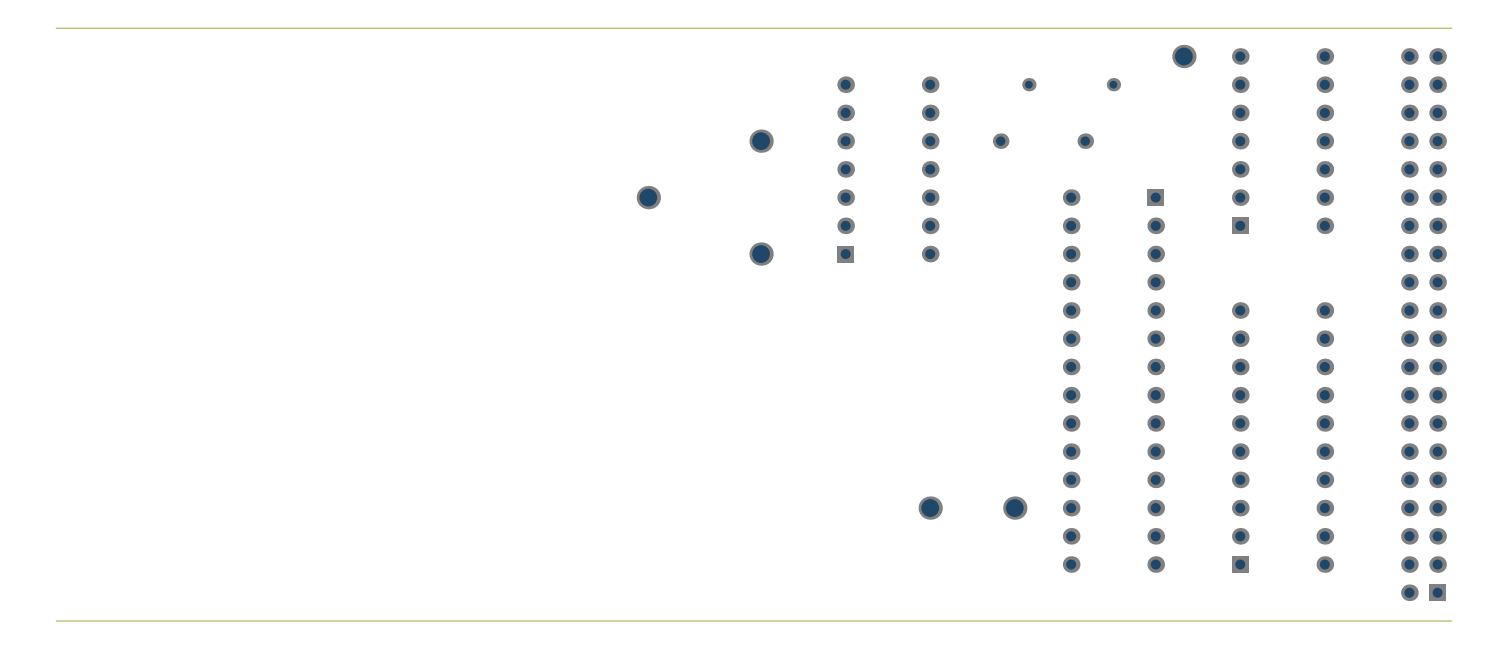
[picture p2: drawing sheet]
<svg xmlns="http://www.w3.org/2000/svg" width="453mm" height="195mm" viewBox="0 0 453 195" stroke-linecap="round" stroke-linejoin="round" font-family="sans-serif">
<path d="M16.9 8.5h418.6M16.9 186h418.6" fill="none" stroke="#c0c073" stroke-width=".42"/>
<path d="M428.8 175.1h4.9v5h-4.9z" fill-rule="evenodd" fill="#808080"/>
<circle cx="431.3" cy="177.6" r="1.5" fill="#1f4769"/>
<circle cx="422.8" cy="177.6" r="2.5" fill="#808080"/>
<circle cx="422.8" cy="177.6" r="1.5" fill="#1f4769"/>
<circle cx="431.3" cy="169.1" r="2.5" fill="#808080"/>
<circle cx="431.3" cy="169.1" r="1.5" fill="#1f4769"/>
<circle cx="422.8" cy="169.1" r="2.5" fill="#808080"/>
<circle cx="422.8" cy="169.1" r="1.5" fill="#1f4769"/>
<circle cx="431.3" cy="160.7" r="2.5" fill="#808080"/>
<circle cx="431.3" cy="160.7" r="1.5" fill="#1f4769"/>
<circle cx="422.8" cy="160.7" r="2.5" fill="#808080"/>
<circle cx="422.8" cy="160.7" r="1.5" fill="#1f4769"/>
<circle cx="431.3" cy="152.2" r="2.5" fill="#808080"/>
<circle cx="431.3" cy="152.2" r="1.5" fill="#1f4769"/>
<circle cx="422.8" cy="152.2" r="2.5" fill="#808080"/>
<circle cx="422.8" cy="152.2" r="1.5" fill="#1f4769"/>
<circle cx="431.3" cy="143.8" r="2.5" fill="#808080"/>
<circle cx="431.3" cy="143.8" r="1.5" fill="#1f4769"/>
<circle cx="422.8" cy="143.8" r="2.5" fill="#808080"/>
<circle cx="422.8" cy="143.8" r="1.5" fill="#1f4769"/>
<circle cx="431.3" cy="135.3" r="2.5" fill="#808080"/>
<circle cx="431.3" cy="135.3" r="1.5" fill="#1f4769"/>
<circle cx="422.8" cy="135.3" r="2.5" fill="#808080"/>
<circle cx="422.8" cy="135.3" r="1.5" fill="#1f4769"/>
<circle cx="431.3" cy="126.8" r="2.5" fill="#808080"/>
<circle cx="431.3" cy="126.8" r="1.5" fill="#1f4769"/>
<circle cx="422.8" cy="126.8" r="2.5" fill="#808080"/>
<circle cx="422.8" cy="126.8" r="1.5" fill="#1f4769"/>
<circle cx="431.3" cy="118.4" r="2.5" fill="#808080"/>
<circle cx="431.3" cy="118.4" r="1.5" fill="#1f4769"/>
<circle cx="431.3" cy="109.9" r="2.5" fill="#808080"/>
<circle cx="431.3" cy="109.9" r="1.5" fill="#1f4769"/>
<circle cx="431.3" cy="101.5" r="2.5" fill="#808080"/>
<circle cx="431.3" cy="101.5" r="1.5" fill="#1f4769"/>
<circle cx="431.3" cy="93" r="2.5" fill="#808080"/>
<circle cx="431.3" cy="93" r="1.5" fill="#1f4769"/>
<circle cx="431.3" cy="84.6" r="2.5" fill="#808080"/>
<circle cx="431.3" cy="84.6" r="1.5" fill="#1f4769"/>
<circle cx="431.3" cy="76.1" r="2.5" fill="#808080"/>
<circle cx="431.3" cy="76.1" r="1.5" fill="#1f4769"/>
<circle cx="431.3" cy="67.7" r="2.5" fill="#808080"/>
<circle cx="431.3" cy="67.7" r="1.5" fill="#1f4769"/>
<circle cx="431.3" cy="59.2" r="2.5" fill="#808080"/>
<circle cx="431.3" cy="59.2" r="1.5" fill="#1f4769"/>
<circle cx="431.3" cy="50.7" r="2.5" fill="#808080"/>
<circle cx="431.3" cy="50.7" r="1.5" fill="#1f4769"/>
<circle cx="422.8" cy="50.7" r="2.5" fill="#808080"/>
<circle cx="422.8" cy="50.7" r="1.5" fill="#1f4769"/>
<circle cx="431.3" cy="42.3" r="2.5" fill="#808080"/>
<circle cx="431.3" cy="42.3" r="1.5" fill="#1f4769"/>
<circle cx="422.8" cy="42.3" r="2.5" fill="#808080"/>
<circle cx="422.8" cy="42.3" r="1.5" fill="#1f4769"/>
<circle cx="431.3" cy="33.8" r="2.5" fill="#808080"/>
<circle cx="431.3" cy="33.8" r="1.5" fill="#1f4769"/>
<circle cx="422.8" cy="33.8" r="2.5" fill="#808080"/>
<circle cx="422.8" cy="33.8" r="1.5" fill="#1f4769"/>
<circle cx="431.3" cy="25.4" r="2.5" fill="#808080"/>
<circle cx="431.3" cy="25.4" r="1.5" fill="#1f4769"/>
<circle cx="422.8" cy="25.4" r="2.5" fill="#808080"/>
<circle cx="422.8" cy="25.4" r="1.5" fill="#1f4769"/>
<circle cx="431.3" cy="16.9" r="2.5" fill="#808080"/>
<circle cx="431.3" cy="16.9" r="1.5" fill="#1f4769"/>
<circle cx="422.8" cy="16.9" r="2.5" fill="#808080"/>
<circle cx="422.8" cy="16.9" r="1.5" fill="#1f4769"/>
<circle cx="397.4" cy="169.1" r="2.5" fill="#808080"/>
<circle cx="397.4" cy="169.1" r="1.5" fill="#1f4769"/>
<circle cx="397.4" cy="160.7" r="2.5" fill="#808080"/>
<circle cx="397.4" cy="160.7" r="1.5" fill="#1f4769"/>
<circle cx="397.4" cy="152.2" r="2.5" fill="#808080"/>
<circle cx="397.4" cy="152.2" r="1.5" fill="#1f4769"/>
<circle cx="397.4" cy="143.8" r="2.5" fill="#808080"/>
<circle cx="397.4" cy="143.8" r="1.5" fill="#1f4769"/>
<circle cx="372.1" cy="143.8" r="2.5" fill="#808080"/>
<circle cx="372.1" cy="143.8" r="1.5" fill="#1f4769"/>
<circle cx="397.4" cy="135.3" r="2.5" fill="#808080"/>
<circle cx="397.4" cy="135.3" r="1.5" fill="#1f4769"/>
<circle cx="372.1" cy="135.3" r="2.5" fill="#808080"/>
<circle cx="372.1" cy="135.3" r="1.5" fill="#1f4769"/>
<circle cx="397.4" cy="126.8" r="2.5" fill="#808080"/>
<circle cx="397.4" cy="126.8" r="1.5" fill="#1f4769"/>
<circle cx="372.1" cy="126.8" r="2.5" fill="#808080"/>
<circle cx="372.1" cy="126.8" r="1.5" fill="#1f4769"/>
<circle cx="422.8" cy="118.4" r="2.5" fill="#808080"/>
<circle cx="422.8" cy="118.4" r="1.5" fill="#1f4769"/>
<circle cx="397.4" cy="118.4" r="2.5" fill="#808080"/>
<circle cx="397.4" cy="118.4" r="1.5" fill="#1f4769"/>
<circle cx="372.1" cy="118.4" r="2.5" fill="#808080"/>
<circle cx="372.1" cy="118.4" r="1.5" fill="#1f4769"/>
<circle cx="422.8" cy="109.9" r="2.5" fill="#808080"/>
<circle cx="422.8" cy="109.9" r="1.5" fill="#1f4769"/>
<circle cx="397.4" cy="109.9" r="2.5" fill="#808080"/>
<circle cx="397.4" cy="109.9" r="1.5" fill="#1f4769"/>
<circle cx="372.1" cy="109.9" r="2.5" fill="#808080"/>
<circle cx="372.1" cy="109.9" r="1.5" fill="#1f4769"/>
<circle cx="422.8" cy="101.5" r="2.5" fill="#808080"/>
<circle cx="422.8" cy="101.5" r="1.5" fill="#1f4769"/>
<circle cx="397.4" cy="101.5" r="2.5" fill="#808080"/>
<circle cx="397.4" cy="101.5" r="1.5" fill="#1f4769"/>
<circle cx="372.1" cy="101.5" r="2.5" fill="#808080"/>
<circle cx="372.1" cy="101.5" r="1.5" fill="#1f4769"/>
<circle cx="422.8" cy="93" r="2.5" fill="#808080"/>
<circle cx="422.8" cy="93" r="1.5" fill="#1f4769"/>
<circle cx="397.4" cy="93" r="2.5" fill="#808080"/>
<circle cx="397.4" cy="93" r="1.5" fill="#1f4769"/>
<circle cx="372.1" cy="93" r="2.5" fill="#808080"/>
<circle cx="372.1" cy="93" r="1.5" fill="#1f4769"/>
<circle cx="422.8" cy="84.6" r="2.5" fill="#808080"/>
<circle cx="422.8" cy="84.6" r="1.5" fill="#1f4769"/>
<circle cx="422.8" cy="76.1" r="2.5" fill="#808080"/>
<circle cx="422.8" cy="76.1" r="1.5" fill="#1f4769"/>
<circle cx="422.8" cy="67.7" r="2.5" fill="#808080"/>
<circle cx="422.8" cy="67.7" r="1.5" fill="#1f4769"/>
<circle cx="397.4" cy="67.7" r="2.5" fill="#808080"/>
<circle cx="397.4" cy="67.7" r="1.5" fill="#1f4769"/>
<circle cx="422.8" cy="59.2" r="2.5" fill="#808080"/>
<circle cx="422.8" cy="59.2" r="1.5" fill="#1f4769"/>
<circle cx="397.4" cy="59.2" r="2.5" fill="#808080"/>
<circle cx="397.4" cy="59.2" r="1.5" fill="#1f4769"/>
<circle cx="397.4" cy="50.7" r="2.5" fill="#808080"/>
<circle cx="397.4" cy="50.7" r="1.5" fill="#1f4769"/>
<circle cx="397.4" cy="42.3" r="2.5" fill="#808080"/>
<circle cx="397.4" cy="42.3" r="1.5" fill="#1f4769"/>
<circle cx="397.4" cy="33.8" r="2.5" fill="#808080"/>
<circle cx="397.4" cy="33.8" r="1.5" fill="#1f4769"/>
<circle cx="397.4" cy="25.4" r="2.5" fill="#808080"/>
<circle cx="397.4" cy="25.4" r="1.5" fill="#1f4769"/>
<circle cx="397.4" cy="16.9" r="2.5" fill="#808080"/>
<circle cx="397.4" cy="16.9" r="1.5" fill="#1f4769"/>
<path d="M369.6 166.6h5v5h-5z" fill-rule="evenodd" fill="#808080"/>
<circle cx="372.1" cy="169.1" r="1.5" fill="#1f4769"/>
<circle cx="346.7" cy="169.1" r="2.5" fill="#808080"/>
<circle cx="346.7" cy="169.1" r="1.5" fill="#1f4769"/>
<circle cx="372.1" cy="160.7" r="2.5" fill="#808080"/>
<circle cx="372.1" cy="160.7" r="1.5" fill="#1f4769"/>
<circle cx="346.7" cy="160.7" r="2.5" fill="#808080"/>
<circle cx="346.7" cy="160.7" r="1.5" fill="#1f4769"/>
<circle cx="372.1" cy="152.2" r="2.5" fill="#808080"/>
<circle cx="372.1" cy="152.2" r="1.5" fill="#1f4769"/>
<circle cx="346.7" cy="152.2" r="2.5" fill="#808080"/>
<circle cx="346.7" cy="152.2" r="1.5" fill="#1f4769"/>
<circle cx="346.7" cy="143.8" r="2.5" fill="#808080"/>
<circle cx="346.7" cy="143.8" r="1.5" fill="#1f4769"/>
<circle cx="321.3" cy="143.8" r="2.5" fill="#808080"/>
<circle cx="321.3" cy="143.8" r="1.5" fill="#1f4769"/>
<circle cx="346.7" cy="135.3" r="2.5" fill="#808080"/>
<circle cx="346.7" cy="135.3" r="1.5" fill="#1f4769"/>
<circle cx="321.3" cy="135.3" r="2.5" fill="#808080"/>
<circle cx="321.3" cy="135.3" r="1.5" fill="#1f4769"/>
<circle cx="346.7" cy="126.8" r="2.5" fill="#808080"/>
<circle cx="346.7" cy="126.8" r="1.5" fill="#1f4769"/>
<circle cx="346.7" cy="118.4" r="2.5" fill="#808080"/>
<circle cx="346.7" cy="118.4" r="1.5" fill="#1f4769"/>
<circle cx="321.3" cy="118.4" r="2.5" fill="#808080"/>
<circle cx="321.3" cy="118.4" r="1.5" fill="#1f4769"/>
<circle cx="346.7" cy="109.9" r="2.5" fill="#808080"/>
<circle cx="346.7" cy="109.9" r="1.5" fill="#1f4769"/>
<circle cx="321.3" cy="109.9" r="2.5" fill="#808080"/>
<circle cx="321.3" cy="109.9" r="1.5" fill="#1f4769"/>
<circle cx="346.7" cy="101.5" r="2.5" fill="#808080"/>
<circle cx="346.7" cy="101.5" r="1.5" fill="#1f4769"/>
<circle cx="321.3" cy="101.5" r="2.5" fill="#808080"/>
<circle cx="321.3" cy="101.5" r="1.5" fill="#1f4769"/>
<circle cx="346.7" cy="93" r="2.5" fill="#808080"/>
<circle cx="346.7" cy="93" r="1.5" fill="#1f4769"/>
<circle cx="346.7" cy="84.6" r="2.5" fill="#808080"/>
<circle cx="346.7" cy="84.6" r="1.5" fill="#1f4769"/>
<circle cx="346.7" cy="76.1" r="2.5" fill="#808080"/>
<circle cx="346.7" cy="76.1" r="1.5" fill="#1f4769"/>
<path d="M369.6 65.2h5v5h-5z" fill-rule="evenodd" fill="#808080"/>
<circle cx="372.1" cy="67.7" r="1.5" fill="#1f4769"/>
<circle cx="346.7" cy="67.7" r="2.5" fill="#808080"/>
<circle cx="346.7" cy="67.7" r="1.5" fill="#1f4769"/>
<circle cx="372.1" cy="59.2" r="2.5" fill="#808080"/>
<circle cx="372.1" cy="59.2" r="1.5" fill="#1f4769"/>
<path d="M344.2 56.7h5v5h-5z" fill-rule="evenodd" fill="#808080"/>
<circle cx="346.7" cy="59.2" r="1.5" fill="#1f4769"/>
<circle cx="372.1" cy="50.7" r="2.5" fill="#808080"/>
<circle cx="372.1" cy="50.7" r="1.5" fill="#1f4769"/>
<circle cx="372.1" cy="42.3" r="2.5" fill="#808080"/>
<circle cx="372.1" cy="42.3" r="1.5" fill="#1f4769"/>
<circle cx="325.6" cy="42.3" r="2.33" fill="#808080"/>
<circle cx="325.6" cy="42.3" r="1.42" fill="#1f4769"/>
<circle cx="372.1" cy="33.8" r="2.5" fill="#808080"/>
<circle cx="372.1" cy="33.8" r="1.5" fill="#1f4769"/>
<circle cx="372.1" cy="25.4" r="2.5" fill="#808080"/>
<circle cx="372.1" cy="25.4" r="1.5" fill="#1f4769"/>
<circle cx="334" cy="25.4" r="2" fill="#808080"/>
<circle cx="334" cy="25.4" r="1.17" fill="#1f4769"/>
<circle cx="372.1" cy="16.9" r="2.5" fill="#808080"/>
<circle cx="372.1" cy="16.9" r="1.5" fill="#1f4769"/>
<circle cx="355.1" cy="16.9" r="3.5" fill="#808080"/>
<circle cx="355.1" cy="16.9" r="2.66" fill="#1f4769"/>
<circle cx="321.3" cy="152.2" r="2.5" fill="#808080"/>
<circle cx="321.3" cy="152.2" r="1.5" fill="#1f4769"/>
<circle cx="321.3" cy="160.7" r="2.5" fill="#808080"/>
<circle cx="321.3" cy="160.7" r="1.5" fill="#1f4769"/>
<circle cx="321.3" cy="169.1" r="2.5" fill="#808080"/>
<circle cx="321.3" cy="169.1" r="1.5" fill="#1f4769"/>
<circle cx="321.3" cy="126.8" r="2.5" fill="#808080"/>
<circle cx="321.3" cy="126.8" r="1.5" fill="#1f4769"/>
<circle cx="279" cy="152.2" r="3.5" fill="#808080"/>
<circle cx="279" cy="152.2" r="2.66" fill="#1f4769"/>
<circle cx="304.4" cy="152.2" r="3.5" fill="#808080"/>
<circle cx="304.4" cy="152.2" r="2.66" fill="#1f4769"/>
<circle cx="321.3" cy="93" r="2.5" fill="#808080"/>
<circle cx="321.3" cy="93" r="1.5" fill="#1f4769"/>
<circle cx="321.3" cy="84.6" r="2.5" fill="#808080"/>
<circle cx="321.3" cy="84.6" r="1.5" fill="#1f4769"/>
<circle cx="321.3" cy="76.1" r="2.5" fill="#808080"/>
<circle cx="321.3" cy="76.1" r="1.5" fill="#1f4769"/>
<circle cx="279" cy="76.1" r="2.5" fill="#808080"/>
<circle cx="279" cy="76.1" r="1.5" fill="#1f4769"/>
<path d="M251.2 73.6h5v5h-5z" fill-rule="evenodd" fill="#808080"/>
<circle cx="253.7" cy="76.1" r="1.5" fill="#1f4769"/>
<circle cx="228.3" cy="76.1" r="3.5" fill="#808080"/>
<circle cx="228.3" cy="76.1" r="2.66" fill="#1f4769"/>
<circle cx="321.3" cy="67.7" r="2.5" fill="#808080"/>
<circle cx="321.3" cy="67.7" r="1.5" fill="#1f4769"/>
<circle cx="279" cy="67.7" r="2.5" fill="#808080"/>
<circle cx="279" cy="67.7" r="1.5" fill="#1f4769"/>
<circle cx="321.3" cy="59.2" r="2.5" fill="#808080"/>
<circle cx="321.3" cy="59.2" r="1.5" fill="#1f4769"/>
<circle cx="308.6" cy="25.4" r="2" fill="#808080"/>
<circle cx="308.6" cy="25.4" r="1.17" fill="#1f4769"/>
<circle cx="300.2" cy="42.3" r="2.33" fill="#808080"/>
<circle cx="300.2" cy="42.3" r="1.42" fill="#1f4769"/>
<circle cx="279" cy="59.2" r="2.5" fill="#808080"/>
<circle cx="279" cy="59.2" r="1.5" fill="#1f4769"/>
<circle cx="279" cy="50.7" r="2.5" fill="#808080"/>
<circle cx="279" cy="50.7" r="1.5" fill="#1f4769"/>
<circle cx="279" cy="42.3" r="2.5" fill="#808080"/>
<circle cx="279" cy="42.3" r="1.5" fill="#1f4769"/>
<circle cx="279" cy="33.8" r="2.5" fill="#808080"/>
<circle cx="279" cy="33.8" r="1.5" fill="#1f4769"/>
<circle cx="279" cy="25.4" r="2.5" fill="#808080"/>
<circle cx="279" cy="25.4" r="1.5" fill="#1f4769"/>
<circle cx="253.7" cy="67.7" r="2.5" fill="#808080"/>
<circle cx="253.7" cy="67.7" r="1.5" fill="#1f4769"/>
<circle cx="253.7" cy="59.2" r="2.5" fill="#808080"/>
<circle cx="253.7" cy="59.2" r="1.5" fill="#1f4769"/>
<circle cx="253.7" cy="50.7" r="2.5" fill="#808080"/>
<circle cx="253.7" cy="50.7" r="1.5" fill="#1f4769"/>
<circle cx="253.7" cy="42.3" r="2.5" fill="#808080"/>
<circle cx="253.7" cy="42.3" r="1.5" fill="#1f4769"/>
<circle cx="253.7" cy="33.8" r="2.5" fill="#808080"/>
<circle cx="253.7" cy="33.8" r="1.5" fill="#1f4769"/>
<circle cx="253.7" cy="25.4" r="2.5" fill="#808080"/>
<circle cx="253.7" cy="25.4" r="1.5" fill="#1f4769"/>
<circle cx="228.3" cy="42.3" r="3.5" fill="#808080"/>
<circle cx="228.3" cy="42.3" r="2.66" fill="#1f4769"/>
<circle cx="194.5" cy="59.2" r="3.5" fill="#808080"/>
<circle cx="194.5" cy="59.2" r="2.66" fill="#1f4769"/>
</svg>
